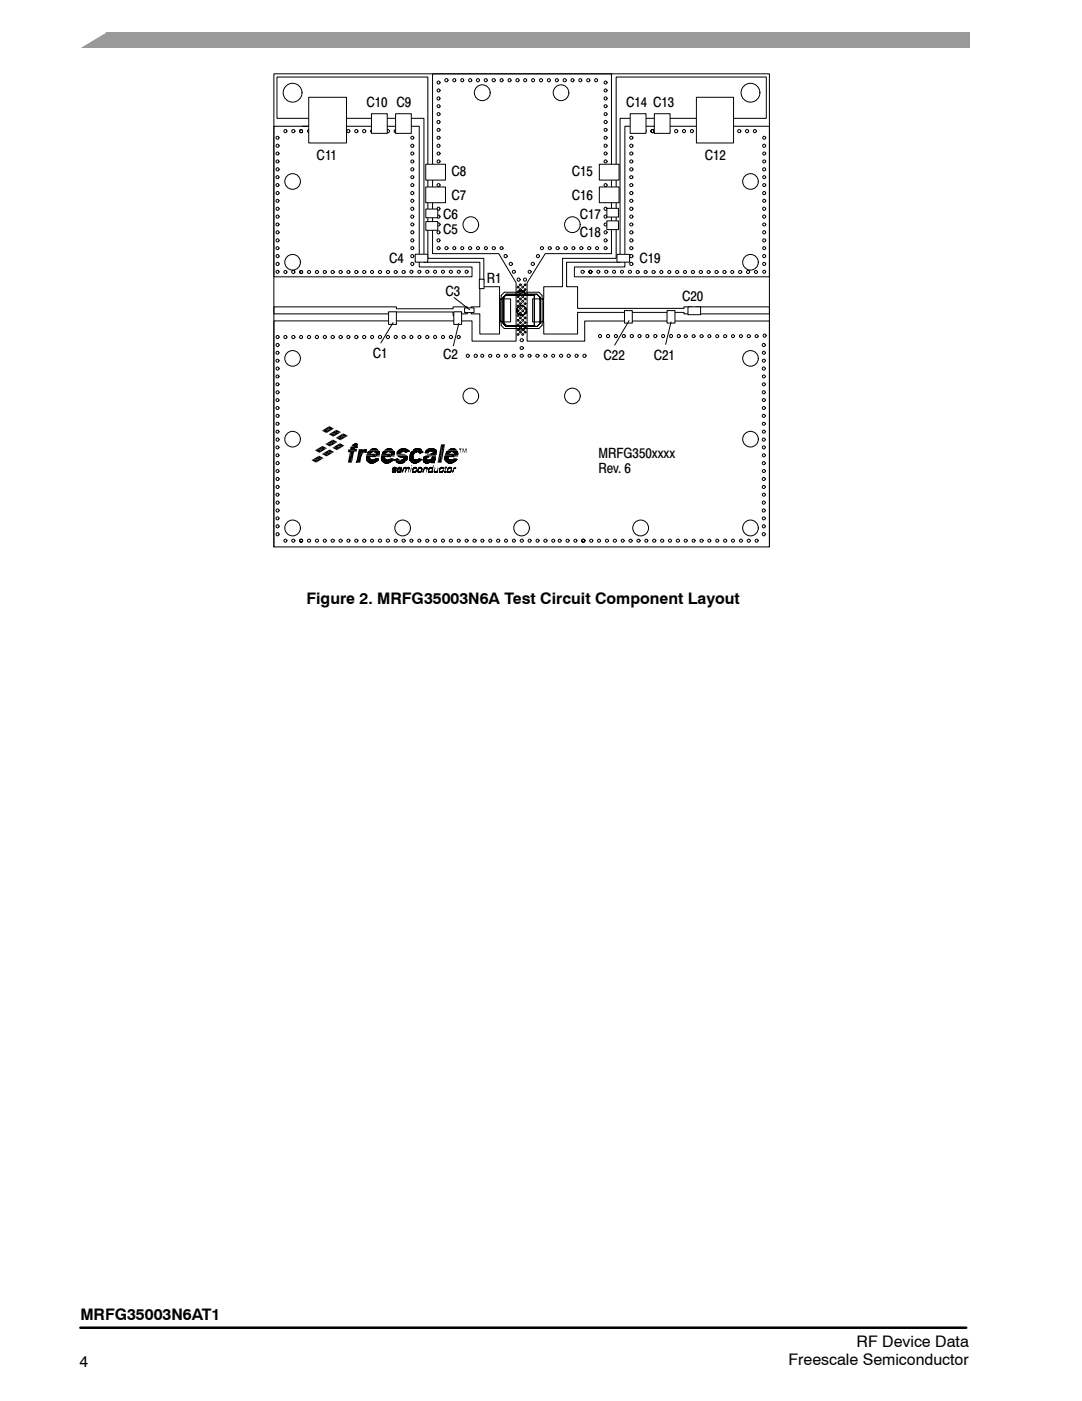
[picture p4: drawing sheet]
<svg xmlns="http://www.w3.org/2000/svg" width="216mm" height="280mm" viewBox="0 0 216 280" stroke-linecap="round" stroke-linejoin="round" font-family="sans-serif">
<defs><g id="words">
<g font-size="3.2">
<text x="61.2" y="120.6">Figure 2. MRFG35003N6A Test Circuit Component Layout</text>
<text x="16" y="263.3">MRFG35003N6AT1</text>
<text x="171" y="268.7">RF Device Data</text>
<text x="15.9" y="272.8">4</text>
<text x="157.4" y="272.4">Freescale Semiconductor</text>
</g>
<g font-size="2.8">
<text x="73.2" y="21.4">C10 C9</text>
<text x="125" y="21.4">C14 C13</text>
<text x="63.2" y="31.8">C11</text>
<text x="90.1" y="35.2">C8</text>
<text x="114.1" y="35.2">C15</text>
<text x="140.7" y="31.8">C12</text>
<text x="90.1" y="39.8">C7</text>
<text x="114.1" y="39.8">C16</text>
<text x="88.5" y="43.8">C6</text>
<text x="88.5" y="46.6">C5</text>
<text x="115.8" y="43.6">C17</text>
<text x="115.8" y="47.3">C18</text>
<text x="77.7" y="52.4">C4</text>
<text x="127.7" y="52.4">C19</text>
<text x="88.9" y="59.1">C3</text>
<text x="97.2" y="56.5">R1</text>
<text x="136.2" y="60.2">C20</text>
<text x="74.4" y="71.5">C1</text>
<text x="88.5" y="71.7">C2</text>
<text x="120.5" y="71.9">C22</text>
<text x="130.5" y="71.9">C21</text>
<text x="119.5" y="91.4">MRFG350xxxx</text>
<text x="119.5" y="94.4">Rev. 6</text>
</g>
</g></defs>
<path d="M15.7 6.5h177.9v3.1h-177.9z" fill="#999"/>
<path d="M15.7 6.5h5.3l-5.3 3.1z" fill="#fff" stroke="#fff" stroke-width=".34"/>
<path d="M16 264.9h176.9" fill="none" stroke="#000" stroke-width=".5"/>
<g fill="none" stroke="#000" stroke-width=".2">
<path d="M55.3 15.4h30.1v36.2h11.2v4.8h-.8v-4.1h-11.2v-28.7h-29.3zM86.4 14.7h35.7v35.9h-13.2l-3.7 5.8v11.7h11.5v-4h36.9v45h-98.9v-45.1h39.5v4.1h8.8v-11.7l-3.4-5.8h-13.2zM123 15.4h30v8.2h-29.2v28.7h-10.7v4.9h2.2v4.3h21.3v-.3h1.5v1.4h-1.5v-.3h-21.3v4.4h-6.7v-2.5h-2.3v-4.6h2.3v-2.4h3.7v-5.6h10.7zM54.7 25.2h29v28.1h10.5v1.9h-39.5zM60.4 25.2h1.6M124.8 25.2h28.8v30h-38.9v-1.9h10.1zM130.5 25.2h1.6M95.8 57.2h3.9v2.4h2.2v4.6h-2.2v2.5h-3.9v-4.1h-1.7v-1.4h1.7zM100.4 59.3l.7-.6h6.1l.6 .6v5.2l-.6 .7h-6.1l-.7-.7zM100.7 58.3l-.6 .7M107.6 58.3l.6 .7M54.7 61.2h24.4v.4h11.4v-.4h2.8v1.4h-1.3v.3h-1.5v-.6h-11.4v.3h-24.4z"/>
<path d="M108.2 64.9l-.6 .7M138.9 61.2h14.7v1.4h-14.7z"/>
<circle cx="58.4" cy="18.5" r="1.88"/>
<circle cx="87.5" cy="19.6" r=".31"/>
<circle cx="87.6" cy="18.1" r=".3"/>
<circle cx="87.6" cy="16.5" r=".3"/>
<circle cx="89.1" cy="16" r=".32"/>
<circle cx="90.7" cy="16" r=".31"/>
<circle cx="92.3" cy="16" r=".31"/>
<circle cx="93.9" cy="16" r=".32"/>
<circle cx="95.4" cy="16" r=".31"/>
<circle cx="96.3" cy="18.5" r="1.58"/>
<circle cx="97" cy="16" r=".31"/>
<circle cx="98.6" cy="16" r=".32"/>
<circle cx="100.1" cy="16" r=".31"/>
<circle cx="101.7" cy="16" r=".31"/>
<circle cx="103.3" cy="16" r=".32"/>
<circle cx="104.8" cy="16" r=".31"/>
<circle cx="106.4" cy="16" r=".31"/>
<circle cx="108" cy="16" r=".32"/>
<circle cx="109.6" cy="16" r=".31"/>
<circle cx="111.2" cy="16" r=".31"/>
<circle cx="112" cy="18.5" r="1.57"/>
<circle cx="112.8" cy="16" r=".32"/>
<circle cx="114.3" cy="16" r=".31"/>
<circle cx="115.9" cy="16" r=".31"/>
<circle cx="117.5" cy="16" r=".32"/>
<circle cx="119" cy="16" r=".31"/>
<circle cx="120.9" cy="19.6" r=".31"/>
<circle cx="120.9" cy="18.1" r=".3"/>
<circle cx="120.9" cy="16.5" r=".3"/>
<circle cx="149.8" cy="18.5" r="1.88"/>
<circle cx="55.4" cy="35.4" r=".3"/>
<circle cx="55.4" cy="36.9" r=".3"/>
<circle cx="55.4" cy="27.5" r=".3"/>
<circle cx="55.4" cy="32.2" r=".3"/>
<circle cx="55.4" cy="30.6" r=".3"/>
<circle cx="55.4" cy="29.1" r=".31"/>
<circle cx="55.4" cy="38.5" r=".31"/>
<circle cx="55.4" cy="33.8" r=".31"/>
<circle cx="57" cy="26.2" r=".31"/>
<circle cx="58.4" cy="36.2" r="1.56"/>
<circle cx="58.6" cy="26.2" r=".32"/>
<circle cx="60.1" cy="26.2" r=".31"/>
<circle cx="61.7" cy="26.2" r=".32"/>
<circle cx="63.3" cy="26.2" r=".32"/>
<circle cx="64.8" cy="26.2" r=".31"/>
<circle cx="66.4" cy="26.2" r=".32"/>
<circle cx="68" cy="26.2" r=".32"/>
<circle cx="69.5" cy="26.2" r=".31"/>
<circle cx="71.1" cy="26.2" r=".32"/>
<circle cx="72.7" cy="26.2" r=".32"/>
<circle cx="74.3" cy="26.2" r=".31"/>
<circle cx="75.9" cy="26.2" r=".32"/>
<circle cx="77.4" cy="26.2" r=".32"/>
<circle cx="79" cy="26.2" r=".31"/>
<circle cx="80.6" cy="26.2" r=".32"/>
<circle cx="82.3" cy="33.8" r=".31"/>
<circle cx="82.3" cy="38.5" r=".31"/>
<circle cx="82.3" cy="29.1" r=".31"/>
<circle cx="82.3" cy="35.4" r=".3"/>
<circle cx="82.3" cy="36.9" r=".3"/>
<circle cx="82.3" cy="27.5" r=".3"/>
<circle cx="82.3" cy="32.2" r=".3"/>
<circle cx="82.3" cy="30.6" r=".3"/>
<circle cx="87.5" cy="29.1" r=".31"/>
<circle cx="87.5" cy="38.5" r=".31"/>
<circle cx="87.5" cy="24.3" r=".31"/>
<circle cx="87.5" cy="33.8" r=".31"/>
<circle cx="87.6" cy="36.9" r=".3"/>
<circle cx="87.6" cy="27.5" r=".3"/>
<circle cx="87.6" cy="32.2" r=".3"/>
<circle cx="87.6" cy="22.8" r=".3"/>
<circle cx="87.6" cy="25.9" r=".3"/>
<circle cx="87.6" cy="35.4" r=".3"/>
<circle cx="87.6" cy="30.6" r=".3"/>
<circle cx="87.6" cy="21.2" r=".3"/>
<circle cx="120.9" cy="24.3" r=".31"/>
<circle cx="120.9" cy="38.5" r=".31"/>
<circle cx="120.9" cy="33.8" r=".31"/>
<circle cx="120.9" cy="29.1" r=".31"/>
<circle cx="120.9" cy="36.9" r=".3"/>
<circle cx="120.9" cy="27.5" r=".3"/>
<circle cx="120.9" cy="32.2" r=".3"/>
<circle cx="120.9" cy="22.8" r=".3"/>
<circle cx="120.9" cy="35.4" r=".3"/>
<circle cx="120.9" cy="25.9" r=".3"/>
<circle cx="120.9" cy="30.6" r=".3"/>
<circle cx="120.9" cy="21.2" r=".3"/>
<circle cx="126" cy="36.9" r=".31"/>
<circle cx="126" cy="27.5" r=".31"/>
<circle cx="126" cy="32.2" r=".31"/>
<circle cx="126" cy="29.1" r=".32"/>
<circle cx="126" cy="33.8" r=".32"/>
<circle cx="126" cy="38.5" r=".32"/>
<circle cx="126.1" cy="35.4" r=".31"/>
<circle cx="126.1" cy="30.6" r=".31"/>
<circle cx="127.1" cy="26.2" r=".31"/>
<circle cx="128.7" cy="26.2" r=".31"/>
<circle cx="130.3" cy="26.2" r=".32"/>
<circle cx="131.8" cy="26.2" r=".31"/>
<circle cx="133.4" cy="26.2" r=".31"/>
<circle cx="135" cy="26.2" r=".32"/>
<circle cx="136.6" cy="26.2" r=".31"/>
<circle cx="138.1" cy="26.2" r=".31"/>
<circle cx="139.7" cy="26.2" r=".32"/>
<circle cx="141.3" cy="26.2" r=".31"/>
<circle cx="142.9" cy="26.2" r=".32"/>
<circle cx="144.4" cy="26.2" r=".32"/>
<circle cx="146" cy="26.2" r=".31"/>
<circle cx="147.6" cy="26.2" r=".32"/>
<circle cx="149.2" cy="26.2" r=".32"/>
<circle cx="149.8" cy="36.2" r="1.56"/>
<circle cx="150.7" cy="26.2" r=".31"/>
<circle cx="152.6" cy="33.8" r=".31"/>
<circle cx="152.6" cy="29.1" r=".31"/>
<circle cx="152.6" cy="38.5" r=".31"/>
<circle cx="152.6" cy="35.4" r=".3"/>
<circle cx="152.6" cy="36.9" r=".3"/>
<circle cx="152.6" cy="27.5" r=".3"/>
<circle cx="152.6" cy="32.2" r=".3"/>
<circle cx="152.6" cy="30.6" r=".3"/>
<circle cx="55.4" cy="44.8" r=".3"/>
<circle cx="55.4" cy="49.5" r=".3"/>
<circle cx="55.4" cy="40.1" r=".3"/>
<circle cx="55.4" cy="54.2" r=".3"/>
<circle cx="55.4" cy="41.7" r=".31"/>
<circle cx="55.4" cy="52.7" r=".31"/>
<circle cx="55.4" cy="43.2" r=".31"/>
<circle cx="55.4" cy="48" r=".31"/>
<circle cx="55.4" cy="51.1" r=".31"/>
<circle cx="55.4" cy="46.4" r=".31"/>
<circle cx="57" cy="54.3" r=".3"/>
<circle cx="58.4" cy="52.3" r="1.56"/>
<circle cx="58.6" cy="54.3" r=".31"/>
<circle cx="60.1" cy="54.3" r=".3"/>
<circle cx="61.7" cy="54.3" r=".31"/>
<circle cx="63.3" cy="54.3" r=".31"/>
<circle cx="64.8" cy="54.3" r=".3"/>
<circle cx="66.4" cy="54.3" r=".31"/>
<circle cx="68" cy="54.3" r=".31"/>
<circle cx="69.6" cy="54.3" r=".3"/>
<circle cx="71.2" cy="54.3" r=".31"/>
<circle cx="72.7" cy="54.3" r=".31"/>
<circle cx="74.3" cy="54.3" r=".3"/>
<circle cx="75.9" cy="54.3" r=".31"/>
<circle cx="77.5" cy="54.3" r=".31"/>
<circle cx="79" cy="54.3" r=".3"/>
<circle cx="80.6" cy="54.3" r=".31"/>
<circle cx="82.1" cy="54.2" r=".3"/>
<circle cx="82.3" cy="52.7" r=".31"/>
<circle cx="82.3" cy="41.7" r=".31"/>
<circle cx="82.3" cy="46.4" r=".31"/>
<circle cx="82.3" cy="51.1" r=".31"/>
<circle cx="82.3" cy="48" r=".31"/>
<circle cx="82.3" cy="43.2" r=".31"/>
<circle cx="82.3" cy="44.8" r=".3"/>
<circle cx="82.3" cy="49.5" r=".3"/>
<circle cx="82.3" cy="40.1" r=".3"/>
<circle cx="83.7" cy="54.2" r=".3"/>
<circle cx="85.3" cy="54.2" r=".31"/>
<circle cx="86.9" cy="54.2" r=".3"/>
<circle cx="87.5" cy="48" r=".31"/>
<circle cx="87.5" cy="46.4" r=".31"/>
<circle cx="87.5" cy="43.2" r=".31"/>
<circle cx="87.5" cy="41.7" r=".31"/>
<circle cx="87.6" cy="44.8" r=".3"/>
<circle cx="87.6" cy="49.5" r=".3"/>
<circle cx="87.6" cy="40.1" r=".3"/>
<circle cx="88.4" cy="54.2" r=".3"/>
<circle cx="89.2" cy="49.5" r=".31"/>
<circle cx="90" cy="54.2" r=".31"/>
<circle cx="90.7" cy="49.5" r=".3"/>
<circle cx="91.6" cy="54.2" r=".3"/>
<circle cx="92.3" cy="49.5" r=".3"/>
<circle cx="93.2" cy="54.2" r=".3"/>
<circle cx="93.9" cy="49.5" r=".31"/>
<circle cx="94" cy="44.8" r="1.57"/>
<circle cx="95.4" cy="49.5" r=".3"/>
<circle cx="97" cy="49.5" r=".3"/>
<circle cx="98.6" cy="49.5" r=".31"/>
<circle cx="100.1" cy="49.5" r=".3"/>
<circle cx="100.9" cy="51.1" r=".32"/>
<circle cx="102" cy="52.7" r=".32"/>
<circle cx="102.6" cy="54.2" r=".3"/>
<circle cx="103.4" cy="57.3" r=".18"/>
<circle cx="103.4" cy="59.2" r=".18"/>
<circle cx="103.4" cy="58.3" r=".18"/>
<circle cx="103.5" cy="55.8" r=".31"/>
<circle cx="103.9" cy="59.7" r=".18"/>
<circle cx="103.9" cy="57.8" r=".18"/>
<circle cx="103.9" cy="56.8" r=".18"/>
<circle cx="103.9" cy="58.7" r=".18"/>
<circle cx="104.4" cy="58.3" r=".18"/>
<circle cx="104.4" cy="59.2" r=".18"/>
<circle cx="104.4" cy="57.3" r=".18"/>
<circle cx="104.8" cy="55.8" r=".31"/>
<circle cx="104.8" cy="57.8" r=".18"/>
<circle cx="104.8" cy="56.8" r=".18"/>
<circle cx="104.8" cy="59.7" r=".18"/>
<circle cx="104.8" cy="58.7" r=".18"/>
<circle cx="105.7" cy="54.2" r=".3"/>
<circle cx="106.4" cy="52.7" r=".32"/>
<circle cx="107.4" cy="51.1" r=".31"/>
<circle cx="108.2" cy="49.5" r=".31"/>
<circle cx="109.8" cy="49.5" r=".3"/>
<circle cx="111.4" cy="49.5" r=".31"/>
<circle cx="112.9" cy="49.5" r=".31"/>
<circle cx="114.3" cy="44.8" r="1.57"/>
<circle cx="114.5" cy="49.5" r=".3"/>
<circle cx="116.1" cy="49.5" r=".31"/>
<circle cx="116.3" cy="54.2" r=".31"/>
<circle cx="117.7" cy="49.5" r=".31"/>
<circle cx="117.9" cy="54.2" r=".3"/>
<circle cx="119.2" cy="49.5" r=".3"/>
<circle cx="119.5" cy="54.2" r=".3"/>
<circle cx="120.9" cy="48" r=".31"/>
<circle cx="120.9" cy="41.7" r=".31"/>
<circle cx="120.9" cy="43.2" r=".31"/>
<circle cx="120.9" cy="46.4" r=".31"/>
<circle cx="120.9" cy="44.8" r=".3"/>
<circle cx="120.9" cy="49.5" r=".3"/>
<circle cx="120.9" cy="40.1" r=".3"/>
<circle cx="121" cy="54.2" r=".31"/>
<circle cx="122.6" cy="54.2" r=".3"/>
<circle cx="124.2" cy="54.2" r=".3"/>
<circle cx="125.8" cy="54.2" r=".31"/>
<circle cx="126" cy="43.2" r=".32"/>
<circle cx="126" cy="52.7" r=".32"/>
<circle cx="126" cy="41.7" r=".32"/>
<circle cx="126" cy="46.4" r=".32"/>
<circle cx="126" cy="48" r=".32"/>
<circle cx="126" cy="51.1" r=".32"/>
<circle cx="126.1" cy="44.8" r=".31"/>
<circle cx="126.1" cy="49.5" r=".31"/>
<circle cx="126.1" cy="40.1" r=".31"/>
<circle cx="127.3" cy="54.3" r=".3"/>
<circle cx="128.9" cy="54.3" r=".3"/>
<circle cx="130.5" cy="54.3" r=".31"/>
<circle cx="132" cy="54.3" r=".3"/>
<circle cx="133.6" cy="54.3" r=".3"/>
<circle cx="135.2" cy="54.3" r=".31"/>
<circle cx="136.8" cy="54.3" r=".3"/>
<circle cx="138.4" cy="54.3" r=".31"/>
<circle cx="139.9" cy="54.3" r=".31"/>
<circle cx="141.5" cy="54.3" r=".3"/>
<circle cx="143.1" cy="54.3" r=".31"/>
<circle cx="144.7" cy="54.3" r=".31"/>
<circle cx="146.2" cy="54.3" r=".3"/>
<circle cx="147.8" cy="54.3" r=".31"/>
<circle cx="149.4" cy="54.3" r=".31"/>
<circle cx="149.8" cy="52.3" r="1.56"/>
<circle cx="150.9" cy="54.3" r=".3"/>
<circle cx="152.6" cy="51.1" r=".31"/>
<circle cx="152.6" cy="52.7" r=".31"/>
<circle cx="152.6" cy="46.4" r=".31"/>
<circle cx="152.6" cy="41.7" r=".31"/>
<circle cx="152.6" cy="48" r=".31"/>
<circle cx="152.6" cy="43.2" r=".31"/>
<circle cx="152.6" cy="44.8" r=".3"/>
<circle cx="152.6" cy="49.5" r=".3"/>
<circle cx="152.6" cy="40.1" r=".3"/>
<circle cx="152.6" cy="54.2" r=".3"/>
<circle cx="55.4" cy="79.8" r=".3"/>
<circle cx="55.4" cy="70.4" r=".3"/>
<circle cx="55.4" cy="72" r=".3"/>
<circle cx="55.4" cy="76.7" r=".3"/>
<circle cx="55.4" cy="75.1" r=".3"/>
<circle cx="55.4" cy="73.5" r=".31"/>
<circle cx="55.4" cy="78.3" r=".31"/>
<circle cx="55.4" cy="67.3" r=".31"/>
<circle cx="55.4" cy="68.8" r=".31"/>
<circle cx="57" cy="67.3" r=".31"/>
<circle cx="58.4" cy="71.5" r="1.56"/>
<circle cx="58.6" cy="67.3" r=".32"/>
<circle cx="60.1" cy="67.3" r=".31"/>
<circle cx="61.7" cy="67.3" r=".32"/>
<circle cx="63.3" cy="67.3" r=".32"/>
<circle cx="64.8" cy="67.3" r=".31"/>
<circle cx="66.4" cy="67.3" r=".32"/>
<circle cx="68" cy="67.3" r=".32"/>
<circle cx="69.5" cy="67.3" r=".31"/>
<circle cx="71.1" cy="67.3" r=".32"/>
<circle cx="72.7" cy="67.3" r=".32"/>
<circle cx="74.3" cy="67.3" r=".31"/>
<circle cx="75.9" cy="67.3" r=".32"/>
<circle cx="77.4" cy="67.3" r=".32"/>
<circle cx="79" cy="67.3" r=".31"/>
<circle cx="80.6" cy="67.3" r=".32"/>
<circle cx="82.1" cy="67.3" r=".31"/>
<circle cx="83.7" cy="67.3" r=".31"/>
<circle cx="85.3" cy="67.3" r=".32"/>
<circle cx="86.9" cy="67.3" r=".31"/>
<circle cx="88.4" cy="67.3" r=".31"/>
<circle cx="90" cy="67.3" r=".32"/>
<circle cx="91.6" cy="67.3" r=".31"/>
<circle cx="93.4" cy="71" r=".31"/>
<circle cx="94" cy="79" r="1.56"/>
<circle cx="95" cy="71" r=".32"/>
<circle cx="96.3" cy="71" r=".3"/>
<circle cx="97.9" cy="71" r=".31"/>
<circle cx="99.4" cy="71" r=".31"/>
<circle cx="101" cy="71" r=".3"/>
<circle cx="102.6" cy="71" r=".31"/>
<circle cx="103.4" cy="61.1" r=".18"/>
<circle cx="103.4" cy="64.9" r=".18"/>
<circle cx="103.4" cy="63.9" r=".18"/>
<circle cx="103.4" cy="60.1" r=".18"/>
<circle cx="103.4" cy="62" r=".18"/>
<circle cx="103.4" cy="65.8" r=".18"/>
<circle cx="103.4" cy="66.7" r=".18"/>
<circle cx="103.4" cy="63" r=".18"/>
<circle cx="103.9" cy="65.3" r=".18"/>
<circle cx="103.9" cy="63.4" r=".18"/>
<circle cx="103.9" cy="66.3" r=".18"/>
<circle cx="103.9" cy="62.5" r=".18"/>
<circle cx="103.9" cy="61.6" r=".18"/>
<circle cx="103.9" cy="64.4" r=".18"/>
<circle cx="103.9" cy="60.6" r=".18"/>
<circle cx="104.1" cy="61.9" r=".94"/>
<circle cx="104.2" cy="71" r=".31"/>
<circle cx="104.2" cy="69.4" r=".31"/>
<circle cx="104.2" cy="67.9" r=".31"/>
<circle cx="104.4" cy="64.9" r=".18"/>
<circle cx="104.4" cy="63.9" r=".18"/>
<circle cx="104.4" cy="60.1" r=".18"/>
<circle cx="104.4" cy="61.1" r=".18"/>
<circle cx="104.4" cy="62" r=".18"/>
<circle cx="104.4" cy="65.8" r=".18"/>
<circle cx="104.4" cy="66.7" r=".18"/>
<circle cx="104.4" cy="63" r=".18"/>
<circle cx="104.8" cy="60.6" r=".18"/>
<circle cx="104.8" cy="62.5" r=".18"/>
<circle cx="104.8" cy="61.6" r=".18"/>
<circle cx="104.8" cy="66.3" r=".18"/>
<circle cx="104.8" cy="65.3" r=".18"/>
<circle cx="104.8" cy="63.4" r=".18"/>
<circle cx="104.8" cy="64.4" r=".18"/>
<circle cx="105.7" cy="71" r=".3"/>
<circle cx="107.3" cy="71" r=".31"/>
<circle cx="108.9" cy="71" r=".31"/>
<circle cx="110.4" cy="71" r=".3"/>
<circle cx="112" cy="71" r=".31"/>
<circle cx="113.5" cy="71" r=".32"/>
<circle cx="114.3" cy="79" r="1.56"/>
<circle cx="115.1" cy="71" r=".31"/>
<circle cx="116.7" cy="71" r=".32"/>
<circle cx="119.8" cy="67.1" r=".31"/>
<circle cx="121.4" cy="67.1" r=".32"/>
<circle cx="122.9" cy="67.1" r=".31"/>
<circle cx="124.5" cy="67.1" r=".31"/>
<circle cx="126.1" cy="67.1" r=".32"/>
<circle cx="127.7" cy="67.1" r=".31"/>
<circle cx="129.2" cy="67.1" r=".31"/>
<circle cx="130.8" cy="67.1" r=".32"/>
<circle cx="132.4" cy="67.1" r=".31"/>
<circle cx="134" cy="67.1" r=".31"/>
<circle cx="135.5" cy="67.1" r=".31"/>
<circle cx="136.9" cy="67.1" r=".3"/>
<circle cx="138.5" cy="67.1" r=".3"/>
<circle cx="140.1" cy="67.1" r=".31"/>
<circle cx="141.6" cy="67.1" r=".3"/>
<circle cx="143.2" cy="67.1" r=".3"/>
<circle cx="144.8" cy="67.1" r=".31"/>
<circle cx="146.3" cy="67.1" r=".3"/>
<circle cx="147.9" cy="67.1" r=".3"/>
<circle cx="149.5" cy="67.1" r=".31"/>
<circle cx="149.8" cy="71.5" r="1.56"/>
<circle cx="151.1" cy="67.1" r=".3"/>
<circle cx="152.5" cy="78.3" r=".31"/>
<circle cx="152.5" cy="73.5" r=".31"/>
<circle cx="152.5" cy="68.8" r=".31"/>
<circle cx="152.5" cy="79.8" r=".3"/>
<circle cx="152.5" cy="70.4" r=".3"/>
<circle cx="152.5" cy="72" r=".3"/>
<circle cx="152.5" cy="76.7" r=".3"/>
<circle cx="152.5" cy="75.1" r=".3"/>
<circle cx="152.6" cy="67" r=".31"/>
<circle cx="55.4" cy="98.7" r=".3"/>
<circle cx="55.4" cy="89.3" r=".3"/>
<circle cx="55.4" cy="94" r=".3"/>
<circle cx="55.4" cy="90.9" r=".3"/>
<circle cx="55.4" cy="81.4" r=".3"/>
<circle cx="55.4" cy="86.1" r=".3"/>
<circle cx="55.4" cy="84.6" r=".3"/>
<circle cx="55.4" cy="83" r=".31"/>
<circle cx="55.4" cy="95.6" r=".31"/>
<circle cx="55.4" cy="87.7" r=".31"/>
<circle cx="55.4" cy="97.2" r=".31"/>
<circle cx="55.4" cy="92.4" r=".31"/>
<circle cx="58.4" cy="87.6" r="1.56"/>
<circle cx="149.8" cy="87.6" r="1.56"/>
<circle cx="152.5" cy="92.4" r=".31"/>
<circle cx="152.5" cy="83" r=".31"/>
<circle cx="152.5" cy="97.2" r=".31"/>
<circle cx="152.5" cy="95.6" r=".31"/>
<circle cx="152.5" cy="87.7" r=".31"/>
<circle cx="152.5" cy="98.7" r=".3"/>
<circle cx="152.5" cy="89.3" r=".3"/>
<circle cx="152.5" cy="94" r=".3"/>
<circle cx="152.5" cy="90.9" r=".3"/>
<circle cx="152.5" cy="81.4" r=".3"/>
<circle cx="152.5" cy="86.1" r=".3"/>
<circle cx="152.5" cy="84.6" r=".3"/>
<circle cx="55.4" cy="103.4" r=".3"/>
<circle cx="55.4" cy="101.9" r=".31"/>
<circle cx="55.4" cy="106.6" r=".31"/>
<circle cx="55.4" cy="105" r=".31"/>
<circle cx="55.4" cy="100.3" r=".31"/>
<circle cx="57" cy="107.9" r=".3"/>
<circle cx="58.4" cy="105.4" r="1.57"/>
<circle cx="58.6" cy="107.9" r=".31"/>
<circle cx="60.1" cy="107.9" r=".3"/>
<circle cx="61.7" cy="107.9" r=".31"/>
<circle cx="63.3" cy="107.9" r=".31"/>
<circle cx="64.8" cy="107.9" r=".3"/>
<circle cx="66.4" cy="107.9" r=".31"/>
<circle cx="68" cy="107.9" r=".31"/>
<circle cx="69.6" cy="107.9" r=".3"/>
<circle cx="71.1" cy="107.9" r=".31"/>
<circle cx="72.7" cy="107.9" r=".31"/>
<circle cx="74.3" cy="107.9" r=".3"/>
<circle cx="75.9" cy="107.9" r=".31"/>
<circle cx="77.4" cy="107.9" r=".31"/>
<circle cx="79" cy="107.9" r=".3"/>
<circle cx="80.4" cy="105.4" r="1.57"/>
<circle cx="80.6" cy="107.9" r=".31"/>
<circle cx="82.1" cy="107.9" r=".3"/>
<circle cx="83.7" cy="107.9" r=".3"/>
<circle cx="85.3" cy="107.9" r=".31"/>
<circle cx="86.9" cy="107.9" r=".3"/>
<circle cx="88.4" cy="107.9" r=".3"/>
<circle cx="90" cy="107.9" r=".31"/>
<circle cx="91.6" cy="107.9" r=".3"/>
<circle cx="93.2" cy="107.9" r=".3"/>
<circle cx="94.7" cy="107.9" r=".31"/>
<circle cx="96.3" cy="107.9" r=".3"/>
<circle cx="97.9" cy="107.9" r=".3"/>
<circle cx="99.5" cy="107.9" r=".31"/>
<circle cx="101" cy="107.9" r=".3"/>
<circle cx="102.6" cy="107.9" r=".3"/>
<circle cx="104.1" cy="105.4" r="1.57"/>
<circle cx="104.2" cy="107.9" r=".31"/>
<circle cx="105.7" cy="107.9" r=".3"/>
<circle cx="107.3" cy="107.9" r=".3"/>
<circle cx="108.9" cy="107.9" r=".31"/>
<circle cx="110.5" cy="107.9" r=".3"/>
<circle cx="111.7" cy="107.9" r=".3"/>
<circle cx="113.3" cy="107.9" r=".31"/>
<circle cx="114.9" cy="107.9" r=".3"/>
<circle cx="116.5" cy="107.9" r=".31"/>
<circle cx="118" cy="107.9" r=".31"/>
<circle cx="119.6" cy="107.9" r=".3"/>
<circle cx="121.2" cy="107.9" r=".31"/>
<circle cx="122.8" cy="107.9" r=".31"/>
<circle cx="124.3" cy="107.9" r=".3"/>
<circle cx="125.9" cy="107.9" r=".31"/>
<circle cx="127.5" cy="107.9" r=".31"/>
<circle cx="127.9" cy="105.4" r="1.58"/>
<circle cx="129" cy="107.9" r=".3"/>
<circle cx="130.6" cy="107.9" r=".31"/>
<circle cx="132.2" cy="107.9" r=".31"/>
<circle cx="133.8" cy="107.9" r=".3"/>
<circle cx="135.3" cy="107.9" r=".31"/>
<circle cx="136.9" cy="107.9" r=".3"/>
<circle cx="138.5" cy="107.9" r=".3"/>
<circle cx="140.1" cy="107.9" r=".31"/>
<circle cx="141.6" cy="107.9" r=".3"/>
<circle cx="143.2" cy="107.9" r=".3"/>
<circle cx="144.8" cy="107.9" r=".31"/>
<circle cx="146.3" cy="107.9" r=".3"/>
<circle cx="147.9" cy="107.9" r=".3"/>
<circle cx="149.5" cy="107.9" r=".31"/>
<circle cx="149.8" cy="105.4" r="1.57"/>
<circle cx="151.1" cy="107.9" r=".3"/>
<circle cx="152.5" cy="106.6" r=".31"/>
<circle cx="152.5" cy="101.9" r=".31"/>
<circle cx="152.5" cy="100.3" r=".31"/>
<circle cx="152.5" cy="105" r=".31"/>
<circle cx="152.5" cy="103.4" r=".3"/>
</g>
<path d="M137.4 61.2h2.5v1.6h-2.5z" fill="#fff"/>
<path d="M137.4 61.2h2.5v1.6h-2.5z" fill="none" stroke="#000" stroke-width=".2"/>
<path d="M123.2 50.8h2.5v1.5h-2.5z" fill="#fff"/>
<g fill="none" stroke="#000" stroke-width=".2">
<path d="M99.8 59.7h.3h-.3v4.4h.3h-.3zM100.1 59v5.9zM100.6 59.3v5.2l.5 .5-.5-.5M100.7 58.3h6.9zM103.6 58h1.1v.3v-.3zM103.6 58v.3zM108.2 59.7h.3zM108.2 59v5.9zM108.5 59.7v4.4h-.3h.3zM123.2 50.8h2.5v1.5h-2.5zM100.7 65.6h6.9zM103.6 65.8h1.1z"/>
<path d="M103.6 65.6v.2zM104.7 65.6v.2z"/>
</g>
<path d="M77.6 62.2h1.5v2.5h-1.5z" fill="#fff"/>
<path d="M77.6 62.2h1.5v2.5h-1.5z" fill="none" stroke="#000" stroke-width=".2"/>
<path d="M124.7 62h1.5v2.5h-1.5z" fill="#fff"/>
<path d="M124.7 62h1.5v2.5h-1.5z" fill="none" stroke="#000" stroke-width=".2"/>
<path d="M133.2 62h1.6v2.5h-1.6z" fill="#fff"/>
<path d="M133.2 62h1.6v2.5h-1.6z" fill="none" stroke="#000" stroke-width=".2"/>
<path d="M82.9 50.7h2.5v1.6h-2.5z" fill="#fff"/>
<path d="M82.9 50.7h2.5v1.6h-2.5z" fill="none" stroke="#000" stroke-width=".2"/>
<path d="M90.6 62.2h1.6v2.5h-1.6z" fill="#fff"/>
<path d="M106.7 58.9h-5.6l-.5 .4v5.2h-.2M106.7 58.9v6.1M107.2 58.7l-.5 .2M90.6 62.2h1.6v2.5h-1.6zM100.1 64.9l.6 .7M106.7 65h-5.6v.2M106.7 65l.5 .2M54.7 109.1v-94.4h98.9v94.4" fill="none" stroke="#000" stroke-width=".2"/>
<path d="M61.6 19.4h7.6v9.1h-7.6z" fill="#fff"/>
<path d="M61.6 19.4h7.6v9.1h-7.6z" fill="none" stroke="#000" stroke-width=".2"/>
<path d="M139 19.4h7.5v9.1h-7.5z" fill="#fff"/>
<path d="M139 19.4h7.5v9.1h-7.5z" fill="none" stroke="#000" stroke-width=".2"/>
<path d="M74.2 22.7h3.1v3.9h-3.1z" fill="#fff"/>
<path d="M74.2 22.7h3.1v3.9h-3.1z" fill="none" stroke="#000" stroke-width=".2"/>
<path d="M79 22.7h3.1v3.9h-3.1z" fill="#fff"/>
<path d="M79 22.7h3.1v3.9h-3.1z" fill="none" stroke="#000" stroke-width=".2"/>
<path d="M119.7 32.8v3.1h3.9v-3.1zM119.7 37.3v3.2h3.9v-3.2zM121.2 41.6h2.3v1.7h-2.3zM121.2 44.1h2.3v1.7h-2.3z" fill-rule="evenodd" fill="#fff"/>
<path d="M119.7 32.8h3.9v3.1h-3.9zM119.7 37.3h3.9v3.2h-3.9zM121.2 41.6h2.3v1.7h-2.3zM121.2 44.1h2.3v1.7h-2.3z" fill="none" stroke="#000" stroke-width=".2"/>
<path d="M130.6 22.7h3.2v3.9h-3.2z" fill="#fff"/>
<path d="M130.6 22.7h3.2v3.9h-3.2z" fill="none" stroke="#000" stroke-width=".2"/>
<path d="M85 32.8h3.9v3.1h-3.9z" fill="#fff"/>
<g fill="none" stroke="#000" stroke-width=".2">
<path d="M85 32.8h3.9v3.1h-3.9zM73.2 91.8h2.3M73.2 91.9h2.2M73.3 92h2M73.5 90.1h2.2M73.6 90h2.1M75.4 92h-2.1M75.5 91.9h-2.3M76.2 91.8h2.3M76.2 91.9h2.2M76.3 92h2M76.5 90.1h2.2"/>
<path d="M76.6 90h2.1M76.6 90h2M78.3 92h-2.1M78.5 91.8l-2.3 .1M78.8 91.9h2.4M78.8 92h2.3M78.9 92h2.2M79 92.1h2M79.2 90.9h2.1M79.2 90.9h2M79.3 90.9l2 .1M79.4 90.1h2.3"/>
<path d="M79.4 90h2.3M79.5 89.9h2.1M81.2 91.8h-2.5M81.8 91.8h2.3M81.9 92h2M82.1 90.1h2.3M82.2 90.1h2.2M82.2 90h2.2M82.3 90h2.1M84 91.9h-2.1M84 91.9h-2.2M84.1 91.8h-2.3"/>
<path d="M84.4 91.8h2.5M84.5 91.9h2.4M84.5 92h2.3M84.8 91h2.2M84.9 90.9h2.2M85 90h2.2M85 90.9h2.1M85.1 89.9h2M86.9 92h-2.4M86.9 91.8h-2.5M87.1 90.9l-2.3 .1M88.8 91.8h2.4"/>
<path d="M88.9 91.9h2.2M88.9 92h2.1M89.2 90.1h2.2M89.3 90h2.1M89.3 90h2M91 92h-2.1M91.1 91.9h-2.2M91.2 91.8l-2.4 .1"/>
</g>
<g fill="#000">
<path d="M63.4 91.6l1.2-.2-1.5 .9zM63.7 90.9l.9 .5-1.2 .2zM62.2 91.8l1.5-.9-.3 .7zM62.2 91.8l1.2-.2-.3 .7zM64.1 89.7l1.2-.2-1.5 .9zM64.4 89l.9 .5-1.2 .2zM62.9 89.9l1.5-.9-.3 .7zM62.9 89.9l1.2-.2-.3 .7zM65.5 85.7l1.2-.2-1.5 .9zM65.8 85l.9 .5-1.2 .2zM64.3 85.9l1.5-.9-.3 .7zM64.3 85.9l1.2-.2-.3 .7z"/>
<path d="M65.5 90.4l1.2-.2-1.5 .9zM65.8 89.7l.9 .5-1.2 .2zM64.3 90.6l1.5-.9-.3 .7zM64.3 90.6l1.2-.2-.3 .7zM66.2 88.4l1.2-.2-1.5 .9zM66.5 87.7l.9 .5-1.2 .2zM65 88.6l1.5-.9-.3 .7zM65 88.6l1.2-.2-.3 .7zM66.9 86.4l1.2-.2-1.5 .9zM67.2 85.8l.9 .4-1.2 .2zM65.6 86.7l1.6-.9-.3 .6zM65.6 86.7l1.3-.3-.3 .7z"/>
<path d="M67.6 89.1l1.2-.2-1.5 .9zM67.9 88.4l.9 .5-1.2 .2zM66.3 89.4l1.6-1-.3 .7zM66.3 89.4l1.3-.3-.3 .7zM68.2 87.2l1.3-.2-1.5 .9zM68.5 86.5l1 .5-1.3 .2zM67 87.4l1.5-.9-.3 .7zM67 87.4l1.2-.2-.2 .7zM69.6 89.7l1.6 .4h-.5zM69.6 89.7l1.1 .4h-1.2zM69.9 90.1l.4 2.2h-.8zM70 89.7h1.3z"/>
<path d="M70 89.4h.8l-.8 .3zM70 89.4h.9zM70 89.3h.9zM70.1 89.3h.9zM70.1 89.3h1.3zM70.1 89.3h1zM70.1 89.2l1.3 .1zM70.1 89.1l1.3 .2zM70.2 89l1.2 .3zM70.2 88.9l1.2 .4zM70.3 88.9l1.1 .4zM70.3 88.8l1.1 .5z"/>
<path d="M70.4 88.8l1 .5zM70.5 88.7l.9 .6zM70.6 88.7h.9zM70.6 88.7h.8zM69.5 90.1h1.2zM69.9 90.1h.8l-.4 2.2zM70.7 88.7h.6zM70.7 88.7h.5zM70.8 88.6h.4zM70 89.7l.8-.2v.2zM70 89.7l.8-.2zM70 89.7l.8-.3z"/>
<path d="M70.8 88.6h.3zM70.9 88.6h.2zM70 89.4l.9-.1zM70.9 88.6h.1zM70 89.3h1zM69.6 89.7h.4l1.2 .4zM70.8 88.7h.4zM70 89.7h1.3l-.1 .4zM70.7 88.7h.7zM70.6 88.7h.9l-.1 .6zM71.6 89.6l.8 .3-1.3 2.4zM72.2 90.8l-.3 1.5h-.8z"/>
<path d="M72.2 90.8l-1.1 1.5zM72.2 90.7l-1.1 1.6zM72.3 90.6l-1.2 1.7zM72.4 89.9l.7 .4zM72.4 89.9l.5 .4zM72.4 89.9l.4 .4zM72.4 89.9l.3 .4zM72.4 89.9l.3 .5zM72.4 89.9l.2 .5zM72.4 89.9l.1 .5zM72.4 89.9v.5zM72.4 89.9v.6z"/>
<path d="M72.4 89.9l-.1 .6zM72.4 89.9l-.1 .7zM72.4 89.9l-.1 .7-1.2 1.7zM71.6 89.6h.8v.3zM72.4 89.8l.7 .5zM72.5 89.8l.6 .5zM72.6 89.8l.5 .5zM72.6 89.7l.5 .6zM72.7 89.7l.4 .6zM72.8 89.7l.3 .6zM72.9 89.6l.2 .7zM73 89.6l.1 .7z"/>
<path d="M73.1 89.6v.7zM73.1 91.5h.8zM73.1 91.4l.8 .1zM73.1 91.4h.8zM73.1 91.3h.8zM73.1 91.2h.8zM73.1 91.6h.9zM73.1 91.6h.8zM73.1 91.1h1.9zM73.1 91.1h.8zM73.1 91l1.9 .1zM73.1 91.7h.9z"/>
<path d="M73.1 91.8h1zM73.1 91.7h1zM73.1 90.9l1.9 .2zM73.2 89.6l-.1 .7zM73.2 91.8h1.2zM73.2 91.8h1zM73.2 90.9l1.8 .2zM73.2 90.8l1.8 .3zM73.2 90.7l1.8 .4zM73.2 90.6l1.8 .5zM73.2 90.6h1.8zM73.2 90.6h.8z"/>
<path d="M73.3 90.6h.7zM73.3 90.5h.7zM73.3 92h2zM73.3 90.4l.8 .1zM73.3 92.1h1.9zM73.3 90.4h.8zM73.4 92.1h1.8zM73.4 90.3h.7zM73.4 90.3h.8zM73.4 92.1h1.7zM73.4 92.2h1.7zM73.4 90.2h.9z"/>
<path d="M73.5 92.2h1.5zM73.5 90.2h.9zM73.5 90.1h1zM73.5 90.1h1.1zM73.5 92.2l1.4 .1zM73.6 92.3h1.3zM73.6 92.3h1.2zM73.7 92.3h1.1zM73.7 89.9h1.9zM73.7 92.3h1zM73.8 92.3h.9zM73.8 92.3l.8 .1z"/>
<path d="M73.7 89.9l1.9-.1zM73.8 89.8h1.8zM73.8 92.4h.8zM73.8 89.8h1.7zM73.9 89.8h1.6zM73.9 92.4h.6zM73.1 91.4l.8-.1zM73.1 91.3l.8-.1zM73.1 91.6l.8-.1zM73.1 91.2l.8-.1zM74 92.4h.4zM73.1 91.7l.9-.1z"/>
<path d="M73.9 89.7h1.6zM74 89.7h1.4zM73.3 90.6l.7-.1zM74 92.4h.3zM74.1 92.4h.2zM73.3 90.5h.8zM74.1 89.7h1.3zM73.3 90.4l.8-.1zM74.1 89.7l1.2-.1zM74.1 89.6h1.2zM74.2 89.6h1zM73.2 91.8h1.1z"/>
<path d="M73.4 90.3l.9-.1zM74.3 89.6h.9zM74.3 89.6h.8zM74.4 91.8h1.1zM73.5 90.2l.9-.1zM74.4 89.6h.7zM74 92.4h.5zM73.5 90.2l1-.1zM74.4 89.6h.6zM74.5 91.8h1zM74.5 89.6l.5-.1zM73.9 92.4h.7z"/>
<path d="M74.6 91.8h.9zM74.5 89.5h.4zM74.6 89.5h.3zM74.6 91.8h1zM74.6 90.1h1.1zM74.7 91.7l.9 .1zM74.7 91.7h.9zM74.7 90.1h1zM74.6 89.5h.2zM74.7 89.5h.1zM74.8 90.1l.9 .1zM74.8 90.1h.9z"/>
<path d="M74.8 91.7h.8zM74.8 91.6h.9zM74.8 90.2h1zM74.8 90.2h.9zM74.9 91.6h.8zM74.9 90.2h.9zM74.9 91.5l.8 .1zM74.5 89.5h.5zM75 90.2h.8zM75 91.5l.7 .1zM75 90.3h.8zM74.5 89.6h.5z"/>
<path d="M75 91.4l.7 .2zM73.2 90.6h1.8v.5zM75 90.6l.8 .1-.8 .4zM75 90.4h.8zM75 90.3l.8 .1zM75.1 90.6l.7 .1zM75.1 90.6h.7zM75.1 90.5h.7zM75.1 90.4l.7 .1zM75.1 90.4h.7zM73.5 92.2h1.6zM75.1 91.4l.6 .2z"/>
<path d="M73.4 92.2l1.7-.1zM74.2 89.6h1.1zM73.3 92.1h2zM73.3 92.1l2-.1zM74.1 89.7h1.2zM74 89.7h1.5zM73.9 89.7l1.6 .1zM73.7 90h2zM74.8 91.7l.9-.1zM75 91.1h.8zM75 91.1l.8-.1zM75 90.3l.8-.1z"/>
<path d="M75 91.1l.8-.2zM75 91.1l.8-.3zM75 91.1l.8-.4zM75 90.6l.8 .1zM76.1 91.4l.8 .1zM76.1 91.4h.8zM76.1 91.3h.8zM76.1 91.6h.8zM76.1 91.5h.8zM76.1 91.2h.8zM76.1 91.1h1.9zM76.1 91.1h.8z"/>
<path d="M76.1 91.7h.9zM76.1 91.6h.9zM76.1 91l1.9 .1zM76.1 91.7h1zM76.1 90.9l1.9 .2zM76.1 91.8h1.1zM76.1 91.8h1zM76.1 90.8l1.9 .3zM76.2 91.8h1.1zM76.2 90.8l1.8 .3zM76.2 90.7l1.8 .4zM76.2 90.6l1.8 .5z"/>
<path d="M76.2 90.6h1.8zM76.2 90.6h.8zM76.3 90.5h.7zM76.3 92h2zM76.3 92.1h1.9zM76.3 90.4l.7 .1zM76.3 90.4h.8zM76.4 92.1h1.7zM76.4 90.3h.7zM76.4 90.3h.8zM76.4 92.2h1.7zM76.4 90.2h.9z"/>
<path d="M76.5 92.2h1.5zM76.5 90.2h.8zM76.5 90.2h.9zM76.5 90.2l1-.1zM76.5 92.2h1.4zM76.5 90.1h1.1zM76.5 92.2l1.4 .1zM76.5 92.3h1.4zM76.6 92.3h1.3zM76.6 92.3h1.2zM76.7 92.3h1zM76.7 89.9h1.9z"/>
<path d="M76.7 92.3h.9zM76.8 92.3l.8 .1zM76.7 89.9l1.9-.1zM76.8 92.4h.8zM76.8 89.8h1.7zM76.9 92.4h.6zM76.1 91.4l.8-.1zM76.1 91.3l.8-.1zM76.1 91.2l.8-.1zM76.1 91.6l.8-.1zM76.9 89.8h1.6zM76.9 92.4h.5z"/>
<path d="M77 92.4h.4zM76.9 89.7h1.5zM77 89.7h1.4zM77 92.4h.3zM76.2 90.6l.8-.1zM77.1 92.4h.2zM77.1 92.4h.1zM76.1 91.8l1-.1zM77.1 89.7h1.2zM76.3 90.4l.8-.1zM77.1 89.7l1.2-.1zM77.1 89.6h1.2z"/>
<path d="M76.2 91.8h1zM77.2 89.6h1zM76.4 90.3l.8-.1zM76.4 90.3l.9-.1zM77.3 89.6h.9zM77.3 91.8h1.2zM77.3 89.6h.8zM77.4 91.8h1.1zM77.4 89.6h.7zM76.5 90.2l.9-.1zM77.4 89.6h.6zM77.5 91.8h1z"/>
<path d="M76.5 90.1h1zM77.4 89.6l.6-.1zM77.5 89.5h.4zM76.9 92.4h.7zM77.6 91.8h.9zM77.6 91.8h1zM77.6 90.1h1.1zM77.6 89.5h.3zM76.8 92.3h.8zM77.6 91.7l1 .1zM77.6 91.7h1zM77.7 90.1h1z"/>
<path d="M77.6 89.5h.2zM77.7 91.7h.9zM77.7 89.5h.1zM77.8 90.1l.9 .1zM76.7 92.3h1.1zM77.8 91.7h.8zM77.8 91.6h.8zM77.8 90.2h.9zM77.9 91.6h.7zM77.9 90.2h.8zM77.9 90.2h.9zM77.9 91.5l.7 .1z"/>
<path d="M77.5 89.5h.5zM78 91.5l.6 .1zM78 90.3h.8zM78 90.2h.8zM78 91.4l.6 .2zM76.2 90.6h1.8v.5zM78 90.6l.8 .1-.8 .4zM78 90.4h.8zM78 90.3l.8 .1zM76.5 92.2h1.6zM78.1 91.4l.5 .2zM78.1 90.6l.7 .1z"/>
<path d="M78.1 90.6h.7zM78.1 90.5h.7zM78.1 90.4l.7 .1zM76.4 92.2l1.7-.1zM76.4 92.1h1.8zM77.2 89.6h1.1zM78.3 94.1h.2zM78.3 94l.2 .1zM78.3 94h.1zM78.3 93.9l.1 .1zM78.3 93.9h.1zM76.3 92.1l2-.1z"/>
<path d="M78.3 94.2h.3zM78.3 94.1h.3zM78.3 94.2h.7zM78.3 94.2h.6zM77.1 89.7h1.3zM78.4 94.2h.5zM78.4 93.7h.3zM78.4 93.7h.2zM78.4 93.6h.2zM78.4 93.6h.1zM78.4 93.5h.1zM78.4 93.5h.2z"/>
<path d="M78.4 93.7h.5zM78.4 93.7h.4zM78.4 94.2l.4 .1zM78.4 93.7h.6zM78.4 93.4h.2zM78.4 94.3h.4zM78.4 93.4h.3zM76.9 89.7l1.6 .1zM78.5 94.3h.3zM78.5 93.8h.5zM78.5 93.4h.2zM78.5 93.4h.6z"/>
<path d="M78.5 93.4h.3zM78.5 94.3h.2zM78.5 93.8h.6zM78.5 93.3l.6 .1zM78.4 93.6l.1-.1zM78.5 93.3h.6zM78.5 93.3h.5zM76.8 89.8h1.8zM78.6 94.3h.1zM78.3 94.2l.3-.1zM78.6 93.8h.5zM78.6 93.3h.4z"/>
<path d="M78.4 93.7l.2-.1zM78.4 93.5l.2-.1zM78.3 94.2h.4zM77.8 91.7l.8-.1zM78.7 93.8h.4zM78.7 93.3h.2zM78.7 94.2h.3zM78.7 91.8h1.3zM78.7 93.3h.1zM78.8 93.9h.3zM78 91.1h.8zM78 90.3l.8-.1z"/>
<path d="M78.8 94.1l.2 .1zM78.8 94.1h.2zM78.8 93.4h.3zM78 91.1l.8-.1zM78 91.1l.8-.2zM78 91.1l.8-.3zM78 91.1l.8-.4zM78 90.6l.8 .1zM78.9 94.1h.2zM78.9 93.9h.2zM78.9 93.4h.2zM78.9 94l.2 .1z"/>
<path d="M78.9 94h.2zM78.9 93.5h.2zM79 93.5h.2zM79 93.5h.1zM78.5 93.8l.5-.1zM79 93.6h.1zM79 93.6h.2zM79 92.1h2zM79 92.1h1.9zM79 92.1l1.9 .1zM79.1 92.2h1.8zM78.9 94l.2-.1z"/>
<path d="M79.1 92.2h1.7zM78.9 93.5l.2-.1zM79 93.6l.2-.1zM79.2 92.2h1.6zM79.2 90.7l1.8 .1zM79.2 90.7h1.7zM79.2 90.7h1.5zM79.2 90.6h1.3zM79.2 90.6h1.1zM79.2 90.5h1zM79.2 90.5h.9zM79.2 92.2h1.5z"/>
<path d="M79.2 90.8h1.9zM79.2 90.5h.8zM79.2 90.4h.8zM79.2 92.3h1.5zM79.2 90.8l2 .1zM79.2 90.3h.8zM79.3 92.3h1.4zM79.3 90.3h.7zM79.3 90.2h.7zM79.3 94h.2zM79.3 94h.1zM79.3 93.9h.1z"/>
<path d="M79.3 93.8h.1zM79.3 93.8h.5zM79.3 92.3h1.3zM79.3 90.2h.8zM79.3 94.1h.2zM79.3 93.7l.5 .1zM79.3 93.7h.5zM79.3 93.7h.2zM78.7 91.8l.6-.4zM79.3 91h2zM79.3 90.1h.9zM79.3 94.1l.3 .1z"/>
<path d="M79.3 94.1h.3zM79.3 93.7l.2-.1zM79.3 93.6h.2zM78.7 91.8l.7-.3zM79.3 90.1h1.1zM79.3 94.2h.7zM79.4 92.3h1.1zM79.4 91h1.9zM79.4 90.1h1zM79.4 94.2h.5zM79.4 94.2h.6zM79.4 93.5l.1 .1z"/>
<path d="M79.4 93.5h.1zM79.4 91l2 .1zM79.4 90l1 .1zM79.4 90l1.1 .1zM79.4 93.5h.2zM78.7 91.8l.7-.2zM79.4 91.1h2zM79.4 93.4h.2zM78.7 91.8l.8-.2zM79.4 94.2l.4 .1zM79.3 94l.1-.1zM79.3 93.9l.1-.1z"/>
<path d="M79.4 93.4h.3zM79.5 92.3h1zM79.5 94.3h.3zM79.5 93.4h.2zM79.5 92.3h.9zM79.5 91.1h1.9zM79.5 93.4h.6zM79.5 93.4h.3zM79.5 92.4h.9zM79.5 94.3h.2zM78.7 91.8l.9-.2zM79.6 92.4h.8z"/>
<path d="M78.7 91.8l.9-.1zM79.6 91.1l1.8 .1zM79.6 94.3h.1zM79.5 93.3h.6zM79.6 93.3h.5zM79.6 92.4h.7zM79.5 89.9l2-.1zM79.6 89.8h1.9zM79.3 94.2h.3zM79.6 93.3h.4zM79.6 91.2h1.8zM78.7 91.8l1-.1z"/>
<path d="M79.3 94.2h.4zM79.4 93.5l.2-.1zM79.7 92.4h.6zM79.7 91.2h1.7zM79.7 93.3h.3zM79.7 92.4h.5zM79.6 89.8h1.8zM79.7 94.2h.3zM79.7 89.7l1.7 .1zM79.7 89.7h1.7zM79.7 93.3h.2zM78.7 91.8h1.1z"/>
<path d="M79.8 92.4h.3zM79.8 91.2h1.6zM79.7 89.7h1.6zM79.8 94.1h.2zM79.8 89.7h1.5zM79.8 93.3h.1zM79.8 93.4h.3zM79.3 93.7h.5v.1zM79.8 93.7h.4l-.4 .1zM78.7 91.8h1.2zM79.8 89.7h1.4zM79.9 92.4h.2z"/>
<path d="M79.9 91.2h1.5zM79.9 94.1h.2zM79.9 93.4h.2zM79.9 92.4h.1zM79.9 89.6l1.3 .1zM79.9 93.4h.3zM79.9 94h.2zM79.9 89.6h1.2zM79.9 93.4l.3 .1zM80 91.2h1.4zM80 89.6h1.1zM80 94h.1z"/>
<path d="M80 93.5h.2zM80 91.2l1.4 .1zM79.2 90.4l.8-.1zM80 93.9l.1 .1zM79.7 94.2l.3-.1zM80 91.3h1.4zM79.2 90.5l.8-.1zM79.3 90.3l.7-.1zM80 89.6h1zM80 93.7h.2zM80 93.6l.2 .1zM80 93.6h.2z"/>
<path d="M78.7 91.8h1.4zM80.1 91.3h1.3zM80.1 89.6h.9zM79.5 93.3l.6 .1zM79.9 94.1l.2-.1zM80.1 91.8h1.1zM80.1 89.6h.8zM79.8 92.4h.4zM80.2 91.3h1.2zM79.2 90.6l1-.1zM79.3 90.2l.9-.1zM80.2 91.8h1z"/>
<path d="M79.2 90.6h1zM79.8 93.8h.4zM79.8 93.8l.4-.1zM79.8 93.7h.4zM80 93.6l.2-.1zM80.2 89.6h.6zM80.3 91.3h1.1zM79.3 90.1h1zM80.6 93.4l-.3 .9zM80.3 91.8h.9zM80.2 89.6l.6-.1zM80.3 91.8h1z"/>
<path d="M80.3 89.5h.4zM79.2 90.6h1.2zM80.4 91.3h1zM80.4 91.8h.9zM80.4 91.3l1 .1zM80.4 89.5h.3zM79.5 92.4l.9-.1zM80.4 91.7h.9zM80.4 89.5h.2zM80.5 91.4h.9zM80.5 93.3l.1 .1-.3 .9zM80.5 91.7h.8z"/>
<path d="M80.5 89.5h.1zM79.2 90.7l1.3-.1zM79.2 90.7l1.4-.1zM80.6 91.6l.7 .1zM80.6 91.6h.7zM80.6 91.4h.8zM80.6 93.6l-.1 .7h-.2zM80.6 93.6l-.3 .7zM79.4 92.3h1.2zM80.6 91.6h.8zM80.6 91.4l.8 .1zM80.6 93.4h.6z"/>
<path d="M80.6 93.4h.3zM80.6 93.4h.2zM80.6 93.4h.1zM80.6 93.4l.1 .1zM80.6 93.4v.1zM80.6 93.4v.2zM80.5 93.3l.1 .1zM80.6 91.5h.8zM80.6 93.4h.5zM80.7 93.4h.4zM80.7 93.3l.4 .1zM80.7 93.3h.4z"/>
<path d="M79.2 92.3l1.5-.1zM79.2 90.7h1.6zM80.3 89.5h.5zM80.8 93.3h.3zM80.8 93.3h.2zM80.2 89.6h.7zM80.9 93.3h.1zM80.9 93.4h.3zM79.2 90.7h1.8zM80.9 93.4h.4zM81 93.5h.3zM81 93.6h.2l-.3 .7z"/>
<path d="M81 93.5h.2zM81 93.6h.2zM79.2 90.8h1.8zM79.2 90.8h2zM81.2 93.6l-.2 .7h-.1zM81.2 93.6l-.3 .7zM81.2 93.4h.2zM79.9 89.7h1.3zM81 93.6l.2-.1zM81.2 93.4h.5zM79.3 90.9h2zM81.3 93.3l.4 .1z"/>
<path d="M81.3 93.3h.4zM80.4 91.8l.9-.1zM81 93.5l.3-.1zM81.2 93.4h.1zM81.3 93.3h.3zM80.6 91.6l.8-.1zM81.4 93.3h.2zM79.7 89.8h1.7zM81.4 93.4h.3zM81.4 93.3h.1zM81.5 93.4h.2zM81.5 93.4l.2 .1z"/>
<path d="M81.5 93.5h.2zM81.6 93.6v.7h-.2zM81.6 93.6h.1zM81.6 93.5h.1zM81.3 93.4h.4zM81.7 91.4h.9zM81.7 91.3h.9zM81.7 91.6h.9zM81.7 91.5h.9zM81.7 91.4l.9 .1zM81.7 91.2h.8zM81.7 91.2h.9z"/>
<path d="M81.7 91.1h.9zM81.6 93.6h.1l-.1 .7zM81.6 93.6l.1-.1zM81.7 91.7h1zM81.7 91.6h1zM81.7 91h.9zM80.5 90.1l1.2-.1zM80.6 90.1l1.1-.1zM80.6 90.2l1.1-.2zM80.7 90.2l1-.2zM80.8 90.2l.9-.2zM80.9 90.2l.8-.2z"/>
<path d="M80.9 90.3l.8-.3zM81 90.3l.7-.3zM81 90.4l.7-.4zM81.1 90.4l.6-.4zM81.8 91.7h1zM81.8 91.7h.9zM81.7 91l.9-.1zM81.8 90.9h.8zM81.8 91.8h1.3zM81.8 91.8h1.1zM81.8 90.8l.8 .1zM81.8 90.8h.8z"/>
<path d="M81.8 90.7h.8zM81.8 90.7h.9zM81.8 90.6h.9zM81.9 90.6h.8zM81.9 90.5h.8zM81.9 90.5h.9zM81.9 92h2zM81.9 92h1.9zM81.9 90.4h.9zM82 92.1h1.8zM82 90.4h.8zM82 90.3h.9z"/>
<path d="M82 92.1h1.7zM82 93.3h.2l-.2 .5zM82.2 93.3l-.2 1zM82 93.8v.5h-.1zM82 93.3l-.1 1zM82 90.3h1zM82 90.2h1zM82.1 92.2h1.6zM82.1 90.2h.9zM82.1 92.2h1.5zM82.1 90.2h1zM82.1 90.2h1.1z"/>
<path d="M82.1 90.2l1.2-.1zM82.2 92.2h1.3zM82.1 92.8h.2l-.1 .1zM82.3 92.8v.2zM82.1 93h.2zM82.1 92.8v.2zM82.2 92.3h1.3zM82.2 92.3h1.2zM82.3 92.3h1.1zM82.3 94l.2 .1zM82.3 94h.2zM82.3 93.9h.2z"/>
<path d="M82.3 93.8l.2 .1zM82.3 93.8h.2zM82.3 94.1h.2zM82.3 93.7h.2zM82.3 92.3h1zM82.3 94.1h.3zM82.3 89.9h2zM82.4 94.2h.6zM82.4 94.1h.2zM82.4 93.6h.1zM82.4 89.9h1.9zM82.4 93.6h.2z"/>
<path d="M82.4 92.3h.9zM82.4 93.5l.2 .1zM82.4 93.5h.2zM82.4 92.3h.8zM82.4 94.2h.5zM82.4 92.3l.8 .1zM82.4 89.8h1.9zM82.5 94.2h.4zM82.5 93.5h.2zM82.5 92.4h.7zM82.5 89.8h1.7zM82.5 94.3h.4z"/>
<path d="M82.3 94l.2-.1zM82.5 93.5l.2-.1zM82.5 93.4h.2zM82.3 93.8l.2-.1zM82.5 92.4h.6zM82.5 94.3h.3zM82.3 93.7l.2-.1zM82.5 93.4h.3zM82.5 93.4h.4zM82.5 93.4h.7zM81.7 91.3l.8-.1zM82.6 94.3h.2z"/>
<path d="M82.6 93.4h.6zM82.6 92.4h.5zM81.7 91.4l.9-.1zM81.7 91.2l.9-.1zM81.7 91.1l.9-.1zM82.6 93.3h.5zM82.6 92.4h.4zM81.7 91.6l.9-.1zM82.6 89.8l1.5-.1zM82.6 89.7h1.5zM82.6 94.3h.1zM82.4 94.2h.3z"/>
<path d="M81.8 90.8l.8-.1zM82.4 93.5h.3zM82.7 92.4h.3zM82.7 93.3h.4zM81.7 91.7l1-.1zM81.8 90.7l.9-.1zM82.7 89.7h1.4zM82.7 92.4h.2zM82.7 94.2h.3zM82.7 93.3h.3zM81.9 90.6l.8-.1zM82.7 89.7h1.3z"/>
<path d="M82.8 93.3h.2zM82.8 92.4h.1zM82.8 94.2h.3zM81.9 90.5l.9-.1zM81.8 91.8l1-.1zM82.8 89.7l1.2-.1zM82.8 94.1l.3 .1zM82.8 94.1h.3zM81.8 91.8h1zM82.8 93.3h.1zM82.8 89.6h1.1zM82.9 94.1h.2z"/>
<path d="M82.9 93.4h.3zM82 90.4h.9zM82 90.4l.9-.1zM82.5 94.3l.4-.1zM82.9 89.6h1zM81.8 91.8h1.2zM83 94.1h.1zM83 93.4h.2zM82.9 89.6h.9zM83 94h.2zM82 90.3l1-.1zM83 89.6h.8z"/>
<path d="M83 93.5h.2zM83 93.4l.2 .1zM83 93.9h.2zM83.1 93.5h.2zM83.1 93.5h.1zM83 89.6h.7zM83.1 93.6h.2zM83.1 91.8h1zM83.1 89.6h.6zM83.2 91.8h.9zM83.1 89.6l.5-.1zM83 94l.2-.1z"/>
<path d="M83.2 89.5h.4zM83.2 89.5h.3zM83.1 93.6l.2-.1zM83.3 91.8h.8zM82.1 90.2h1.2zM83.3 91.7h.8zM83.3 91.7h.9zM83.3 89.5h.1zM83.3 94h.2zM83.3 93.9l.2 .1zM83.3 93.9h.2zM83.3 93.8h.2z"/>
<path d="M83.4 90.1l1.1 .1zM83.4 94.1h.2zM83.4 94h.2zM83.4 94h.1zM83.4 93.8h.1zM83.4 93.7l.1 .1zM83.4 93.7h.1zM83.4 91.7h.8zM83.4 93.7h.2zM83.4 93.6l.2 .1zM83.4 93.6h.2zM83.4 90.2h1.1z"/>
<path d="M83.4 94.2h.3zM83.4 94.1h.3zM83.3 89.5h.2zM83.4 94.2h.7zM83.4 94.2h.4zM83.5 90.2h1zM83.5 94.2h.5zM83.5 94.2h.6zM83.4 93.6l.2-.1zM83.5 93.5h.1zM83.5 91.6l.7 .1zM83.5 93.5h.2z"/>
<path d="M82.2 92.3l1.3-.1zM83.3 93.9l.2-.1zM83.5 93.4l.2 .1zM83.5 94.2h.4zM83.5 93.4h.3zM83.6 94.3h.3zM83.4 94.1l.2-.1zM82.2 92.2h1.4zM83.6 91.6l.6 .1zM83.6 91.5l.6 .2zM83.6 93.4h.3zM83.6 93.4h.6z"/>
<path d="M83.6 94.3h.2zM83.6 91.4l.6 .3zM83.7 94.3h.1zM83.7 93.3l.5 .1zM83.7 93.3h.5zM83.7 91.4l.5 .3zM83.4 94.2l.3-.1zM82.1 92.2l1.6-.1zM83.7 93.3h.4zM83.5 93.4h.2zM83.8 93.3h.3zM83.8 94.2h.3z"/>
<path d="M83.6 93.4h.2zM83.8 93.3h.2zM82 92.1l1.8-.1zM83.8 94.1h.3zM83.9 94.1h.2zM83.9 93.3h.1zM83.9 93.4h.3zM82.8 89.6h1.2zM83.6 94.3l.3-.1zM84 94.1h.2zM84 93.4h.2zM82.8 89.7h1.2z"/>
<path d="M84 93.4h.3zM84 94.1l.2-.1zM84 94h.2zM84.1 94h.1zM84.1 93.9l.1 .1zM84.1 93.5h.2zM84.1 93.4l.2 .1zM84.1 93.9h.1zM84.1 93.9h.2zM84.1 93.8h.2zM84.1 93.6h.2zM84.1 93.5l.2 .1z"/>
<path d="M83.3 91.8l.8-.1zM82.6 89.8h1.6zM84.1 93.7h.2zM84.1 93.6l.2 .1zM83.9 94.1h.3zM84.1 93.9l.2-.1zM83.3 90.1h1.1zM84.4 91.8h1zM84.4 91.8h.9zM84.4 91.7h.9zM83.6 90.2h.9zM83.6 90.3l.9-.1z"/>
<path d="M83.7 90.3l.8-.1zM83.7 90.4l.8-.2zM83.8 90.4l.7-.2zM83.8 90.5l.7-.3zM83.8 90.6l.7-.4zM84.5 91.6h.7zM84.5 91.5h.7zM84.5 92.1h1.6zM84.5 92l1.6 .1zM84.5 92h1.6zM84.5 91.5h.8zM84.5 91.4h.8z"/>
<path d="M84.5 92.1h1.5zM84.5 91.3h.8zM84.6 92.1h1.4zM84.5 91.3h.9zM84.6 92.2h1.4zM84.6 91.3h.8zM84.6 93.3l.1 .1-.3 .9zM84.6 92.2h1.3zM84.6 91.2h.9zM84.6 91.2h1zM84.7 92.2h1.2zM84.7 93.7l-.1 .6h-.2z"/>
<path d="M84.7 93.7l-.3 .6zM84.7 92.3h1.1zM84.7 93.6l-.3 .7zM84.7 91.1l.9 .1zM84.7 92.3h1zM84.7 93.4h.3zM84.7 93.4h.2zM84.7 93.4l.2 .1zM84.7 93.4l.1 .1zM84.7 93.4v.1zM84.7 93.4v.2zM84.7 93.4l-.3 .9z"/>
<path d="M84.7 93.4h.6zM84.6 93.3h.2l-.1 .1zM84.8 92.3h.9zM84.7 91l.9 .2zM84.8 93.4h.5zM84.8 91l.8 .2zM84.8 92.3h.8zM84.8 91h1.5zM84.8 93.3h.5zM84.8 90.4h.8zM84.8 90.3h.8zM84.9 93.3h.3z"/>
<path d="M84.9 92.3h.7zM84.9 90.2h.8zM84.9 92.4h.6zM84.9 90.1h.9zM85 92.4h.4zM85 92.4h.5zM85 90h.9zM85 93.3h.2zM85 90h1.1zM85 93.4h.3zM85 93.3h.1zM85.1 93.4h.2z"/>
<path d="M85.1 92.4h.3zM85.1 92.4h.2zM85.1 93.5h.2zM85.1 90.8h2zM85.1 89.8h2zM85.2 93.6v.7h-.2zM85.2 93.6h.1zM85.2 93.5h.1zM85.2 92.4h.1zM85.2 89.8h1.9zM85.2 90.8h1.9zM84.9 93.3h.4z"/>
<path d="M84.5 91.6l.8 .1zM84.5 91.6l.7-.1zM85.2 89.7l1.8 .1zM84.5 91.5l.8-.1zM84.8 93.4l.5-.1zM85.3 90.8h1.8zM85.3 89.7h1.7zM85.3 90.7l1.8 .1zM85.2 93.6h.1l-.1 .7zM84.4 91.8l.9-.1zM84.5 91.4l.8-.1zM85.2 93.6l.1-.1z"/>
<path d="M85.3 90.7h1.8zM85.4 89.7h1.5zM85.4 90.7h1.7zM85.4 89.6h1.5zM84.4 91.8h1.1zM84.6 91.3l.9-.1zM85.4 89.6h1.4zM85.5 90.7h1.6zM85.5 89.6h1.3zM85.5 94h.2zM85.5 93.9h.2zM85.5 93.8l.2 .1z"/>
<path d="M85.5 93.8h.2zM85.5 94.1h.2zM85.5 93.7l.2 .1zM85.5 93.7h.2zM85.5 94.1h.3zM84.4 91.8h1.2zM85.5 94.2h.7zM85.5 94.1l.7 .1zM85.5 93.7l.2-.1zM85.5 93.6h.2zM84.9 92.4l.7-.1zM85.6 89.6h1.1z"/>
<path d="M85.6 94.2h.5zM85.6 94.2h.6zM85.6 93.6h.1zM85.6 91.8h1.3zM85.6 93.6h.2zM85.6 93.5l.2 .1zM85.6 93.5h.2zM85.6 90.7h1.5zM84.8 90.4l.8-.1zM84.8 90.3l.8-.1zM85.6 93.5h.3zM85.7 91.8h1.2z"/>
<path d="M84.8 90.3l.9-.1zM85.7 94.3h.3zM85.5 94l.2-.1zM85.6 93.5l.3-.1zM85.7 93.4h.2zM85.7 89.6h.9zM85.7 93.4h.3zM85.7 90.6l1.4 .1zM85.5 94.1l.2-.1zM85.7 93.4h.6zM84.9 90.2l.8-.1zM85.8 91.8h1.1z"/>
<path d="M84.9 90.2l.9-.1zM85.7 89.6h.8zM85.8 94.3h.1zM85.8 89.6h.7zM85.8 93.4l.5-.1zM85.8 93.3h.5zM85.8 90.6h1.3zM85.8 89.5l.7 .1zM84.7 92.3l1.1-.1zM85.8 89.5h.6zM85.5 94.1h.4zM85.8 93.3h.4z"/>
<path d="M84.7 92.3l1.2-.1zM85.9 91.7l1 .1zM84.9 90.1h1zM85.9 91.7h1zM85.9 90.6h1.2zM84.9 90.1l1-.1zM85.9 89.5h.5zM85.9 93.3h.3zM85.9 94.1l.3 .1zM85.9 89.5h.4zM86 91.7h.9zM85 90h1z"/>
<path d="M85.8 94.3h.2zM85.9 93.3h.2zM86 93.3h.1zM86 90.6h1.1zM86 94.1l.2 .1zM84.6 92.2l1.4-.1zM86 91.6h.9zM86 89.5h.3zM86 89.5h.2zM86 93.4h.3zM86.1 91.6h.8zM86.1 90.6h1z"/>
<path d="M85.7 94.3l.4-.1zM86.1 94.1l.1 .1zM86.1 93.4h.2zM86.1 91.5h.8zM86.1 90h1.1zM86.1 89.5h.1zM86.1 92.3h.7zM86.1 92.2l.7 .1zM86.1 92.2h.7zM86.1 92.1l.7 .1zM86.1 92.1h.7zM86.1 94.1l.2 .2z"/>
<path d="M86.1 92l.7 .1zM86.1 91.4l.8 .1zM86.1 94l.2 .3zM86.1 91.4h.9zM86.2 91.4h.8zM86.2 90h1zM86.2 94l.1 .3zM86.2 91.3h.8zM86.2 94.2l.1 .1zM86.2 91.2h.8zM86.2 93.9l.1 .4zM86.2 90l1 .1z"/>
<path d="M84.8 91h1.5l-.7 .2zM86.3 91h.7l-.8 .2zM86.3 90.1h.9zM86.3 93.8v.5zM86.3 93.7v.6zM86.3 93.6v.7zM85.8 93.4h.5zM86.2 93.4h.1zM86.2 93.5l.1-.1zM86.3 93.4l-.1 .1zM86.3 93.4v.2zM86.3 93.4v.9z"/>
<path d="M86.5 92.8h.1l-.3 .6zM86.4 90.1h.8zM86.4 90.2h.8zM86.4 90.1l.8 .1zM86.4 90.3h.8l-.8 .2zM86.4 90.3h.8zM85.7 89.6h1zM86.6 92.8l-.3 1.5v-.9zM86.6 94.1h.6zM86.6 94.1h.3zM86.6 94.1h.2zM86.6 94h.2z"/>
<path d="M86.6 93.9l.2 .1zM86.6 93.9h.2zM86.7 94.2h.5zM86.7 94.1l.5 .1zM86.7 94.2h.4zM86.7 94.3h.4zM85.6 89.6h1.2zM86.8 94.3h.3zM86.8 93.3v.6h-.2zM86.8 94.3h.2zM86.6 94.1l.2-.1zM86.1 92h.7z"/>
<path d="M86.9 94.3h.1zM86 91.7l.9-.1zM86.1 91.6l.8-.1zM86.6 94.1h.4zM86.8 93.3h.1l-.1 .6zM85.4 89.7h1.6zM86.2 91.4l.8-.1zM86.2 91.3l.8-.1zM87 94.1h.2zM86.2 91.2l.8-.1zM85.3 89.7l1.7 .1zM86.2 91.2l.8-.2z"/>
<path d="M86.3 91h.7zM85.1 90.8l2 .1zM86.7 94.3l.4-.1zM87.1 94.1h.1zM85.8 90.6l1.3 .1zM86.4 90.5l.7 .1zM86.4 90.5h.7zM86.4 90.5l.7-.1zM86.4 90.5l.8-.1zM86.4 90.5l.8-.2zM87.2 94.1l.2 .2zM86.4 90.3l.8-.1z"/>
<path d="M86.7 94.1h.5zM87.2 94l.2 .3zM87.2 94.1l.2 .2h-.2zM87.3 93.9l.1 .4zM87.4 93.3h.2l-.3 .6zM87.6 93.3l-.2 1-.1-.4zM87.6 93.9h.2zM87.7 94.1h.2zM87.7 94l.2 .1zM87.7 94h.2zM87.7 94h.1zM87.7 93.9h.1z"/>
<path d="M87.7 93.8l.1 .1zM87.7 93.8h.1zM87.7 93.7h.2zM87.7 94.1h.3zM87.7 93.6h.2zM87.7 94.2h.7zM87.8 94.2h.6zM87.8 93.5l.1 .1zM87.8 93.5h.1zM87.8 94.2h.5zM87.8 93.5h.2zM87.8 94.3h.4z"/>
<path d="M87.7 94l.1-.1zM87.8 93.5l.2-.1zM87.8 93.4h.3zM87.9 94.3h.3zM87.7 93.8l.2-.1zM87.9 93.4h.2zM87.7 93.7l.2-.1zM87.9 93.4h.3zM87.9 93.4h.6zM87.9 94.3h.2zM88 94.3h.1zM88 93.3h.5z"/>
<path d="M87.7 94.2h.3zM87.7 94.2l.3-.1zM87.7 94.2h.4zM88 93.3h.4zM88.1 94.2h.3zM88.1 93.3h.3zM88.1 88.7v1.8l-.7 1.8zM88.1 88.7h.8l-.8 1.8zM88.9 88.7l-.7 3.6-.1-1.8zM88.1 90.5l.1 1.8h-.8zM88.1 93.3h.2zM88.2 94.1l.2 .1z"/>
<path d="M88.2 94.1h.2zM88.2 93.3h.1zM88.2 93.4h.4zM88.2 94.1h.3zM87.8 94.3l.5-.1zM88.3 93.4h.3zM88.3 94.1h.2zM88.3 94l.2 .1zM88.3 94h.2zM88.4 94h.1zM88.4 93.5h.2zM88.4 93.4l.2 .1z"/>
<path d="M88.4 94h.2zM88.4 93.9h.2zM88.4 93.6h.2zM87.9 93.4l.6-.1zM88.2 93.4h.3zM88.4 94l.2-.1zM88.7 94.2h.4zM88.7 94.1h.4zM88.7 91.4l.9 .1zM88.7 91.4h.9zM88.7 91.4h.8zM88.7 91.3h.8z"/>
<path d="M88.8 94.2l.3 .1zM88.8 94.2h.3zM88.7 94.1h.2zM88.8 94.1h.1zM88.8 93.3l.4 .1zM88.8 93.3l.3 .1h-.4zM88.8 91.6h.8zM88.8 91.5h.8zM88.8 91.2h.7zM88.8 91.2h.8zM88.8 91.1h1.9zM88.8 91.1h.8z"/>
<path d="M88.8 94.3h.3zM88.8 91.7h.9zM88.8 91l1.9 .1zM88.8 94.3h.2zM88.8 91.7h1zM88.8 90.9l1.9 .2zM88.8 91.8h1.1zM88.8 91.8h1zM88.8 90.8l1.9 .3zM88.8 94.3h.1zM88.8 91.8h1.2zM88.9 90.7l1.8 .4z"/>
<path d="M88.9 93.4v.7h-.1zM88.9 90.6l1.8 .5zM88.9 90.6h1.8zM88.9 90.6h.7zM88.9 93.3h.4zM88.9 90.6h.8zM88.7 94.1h.3zM88.9 90.5h.8zM89 92h2zM89 93l.1 .3h-.2zM89 92.1h1.9zM89 90.4l.7 .1z"/>
<path d="M89 90.4h.8zM89 94.1h.1zM89 92.1h1.8zM89 90.4l.8-.1zM89 90.3h.8zM88.7 93.4h.4zM88.9 93.4h.2l-.2 .7zM89.1 92.1h1.7zM89.1 90.3h.8zM88.7 94.2l.4-.1zM89 93h.1v.3zM89.1 92.2h1.7z"/>
<path d="M89.1 92.2h1.6zM89.1 90.2h.8zM89.1 90.2h.9zM89.1 90.2h1zM89.2 92.2h1.5zM89.1 90.2l1-.1zM89.2 92.2h1.4zM89.2 90.1h1.1zM89.2 92.2l1.4 .1zM89.2 92.3h1.4zM88.9 93.3h.4l-.1 .1zM89.3 92.3h1.2z"/>
<path d="M89.3 94h.2zM89.3 94h.1zM89.3 93.9l.1 .1zM89.3 93.9h.1zM89.3 93.8h.1zM89.3 94.1h.2zM89.3 93.8h.2zM89.3 93.7l.2 .1zM89.3 93.7h.2zM89.3 94.1h.3zM89.3 93.6l.2 .1zM89.3 93.6h.2z"/>
<path d="M89.3 92.3h1.1zM89.3 89.9h2zM89.3 94.2h.7zM89.3 94.2h.4zM89.3 94.2h.3zM89.4 92.3h1zM89.4 94.2h.6zM89.4 93.6h.1zM89.4 94.2h.5zM89.4 93.5h.1zM89.4 93.5h.2zM89.4 89.9h1.9z"/>
<path d="M89.4 92.3h.9zM89.3 93.9l.1-.1zM89.4 93.4l.2 .1zM89.5 92.3l.8 .1zM89.4 89.9l1.8-.1zM89.5 94.2h.4zM89.4 93.4h.3zM89.5 93.4h.2zM89.5 92.4h.8zM89.5 89.8h1.7zM89.5 94.3h.3zM89.3 94.1l.2-.1z"/>
<path d="M89.5 93.4h.3zM89.5 93.4h.6zM89.5 92.4h.7zM88.7 91.4l.8-.1zM88.7 91.3l.8-.1zM89.4 93.6l.1-.1zM88.8 91.2l.8-.1zM89.6 94.3h.1zM89.6 93.3l.5 .1zM89.6 92.4h.6zM88.8 91.6l.8-.1zM89.6 89.8h1.6z"/>
<path d="M89.6 93.3h.5zM89.6 92.4h.5zM89.6 89.7l1.5 .1zM89.3 94.2l.3-.1zM89.6 89.7h1.5zM89.6 93.3h.4zM89.7 92.4h.4zM89.7 89.7h1.4zM89.7 92.4h.3zM88.9 90.6l.8-.1zM89.7 93.3h.3zM89.7 94.2h.3z"/>
<path d="M89 90.5h.7zM89 90.4h.7zM89.8 92.4h.1zM89.8 92.4h.2zM88.8 91.8l1-.1zM89.7 89.7h1.3zM89.6 94.3h.2zM89.7 93.3h.2zM89.8 93.3h.1zM89.8 94.1h.2zM89.8 89.7l1.2-.1zM89.8 93.4h.4z"/>
<path d="M89 90.3h.9zM89.8 89.6h1.2zM89.5 94.3l.4-.1zM89.9 94.1h.2zM89.9 93.4h.3zM89.9 89.6h1zM89.1 90.3l.8-.1zM89.9 94.1l.2-.1zM89.9 94h.2zM90 94h.1zM90 93.4h.2zM89.9 89.6h.9z"/>
<path d="M90 94h.2zM90 93.9l.2 .1zM90 93.5h.2zM90 93.4l.2 .1zM90 93.9h.2zM90 91.8h1.2zM90 89.6h.8zM90 93.8h.2zM90 93.6h.2zM90 93.5l.2 .1zM89.8 94.1h.3zM90.1 93.7l.1 .1z"/>
<path d="M90.1 93.7h.1zM90.1 93.6l.1 .1zM90.1 93.6h.1zM90.1 91.8h1.1zM89.6 93.4h.5zM90.1 89.6h.6zM89.8 93.4h.3zM89.2 90.1h1zM90.2 91.8h1zM90.1 89.6l.6-.1zM90 93.9l.2-.1zM90.2 89.5h.4z"/>
<path d="M90.3 91.8h.9zM90.3 90.1h1.1zM90.3 89.5h.2zM89.5 92.3h.8zM90.3 91.7l.9 .1zM90.3 91.7h.9zM90.4 91.7h.9zM90.4 90.1h1zM90.4 90.1l1 .1zM90.5 91.7h.8zM90.5 90.1l.9 .1zM90.5 91.7l.8-.1z"/>
<path d="M90.5 91.6h.8zM90.5 90.2h.9zM90.5 93.3l.1 .2-.3 .8zM90.3 89.5h.3zM90.6 91.6h.7zM90.6 90.2h.8zM89.3 92.3h1.3zM90.6 91.5l.7 .1zM90.6 93.7l-.1 .6h-.2zM90.6 93.7l-.3 .6zM90.6 93.6l-.3 .7zM90.6 93.5h.3z"/>
<path d="M90.6 93.5h.2zM90.6 93.5h.1zM90.6 93.5l.1 .1zM90.6 93.5v.1zM90.6 93.5l-.3 .8zM90.5 93.3h.2l-.1 .2zM90.6 90.3h.9zM90.2 89.5h.5zM90.7 93.5h.2zM90.7 93.4l.2 .1zM90.7 93.4l.3 .1zM90.7 90.3h.8z"/>
<path d="M90.7 91.5l.6 .1zM90.7 91.4l.6 .2zM88.9 90.6h1.8v.5zM90.7 90.6l.8 .1-.8 .4zM90.7 90.3l.8 .1zM90.7 90.4h.8zM90.1 89.6h.7zM90.7 90.6l.8 .1zM90.7 90.6h.8zM90.7 90.5h.8zM90.7 90.4l.8 .1zM90.8 93.4l.2 .1z"/>
<path d="M90.8 93.3l.2 .2zM89.1 92.2l1.7-.1zM90.9 93.3l.1 .2zM89.9 89.6h1.1zM89 92.1l1.9-.1zM91 93.3v.2zM89 92.1l2-.1zM89.8 89.7h1.2zM89.3 90l2-.1zM90.7 91.1h.7zM90.7 91.1h.8zM90.7 91.1l.8-.1z"/>
<path d="M90.7 91.1l.8-.2zM90.7 91.1l.8-.3zM90.7 91.1l.8-.4zM91.7 89.5l.6 .1zM91.7 89.5l.3 .1zM91.9 89.6l.1 .7zM91.7 89.6h.3zM92.4 89.5l.1 .2-.1 .6zM92.5 89.7l-.1 .6zM92.5 89.7l.2 .6zM92.4 89.5h.1v.2zM92.5 89.5v.2z"/>
<path d="M92.5 89.5l.2 .7zM92.7 90.2v.1zM93 89.5l-.3 .7zM93 89.7l-.2 .6zM93 89.7l.1 .6h-.1zM93 89.5h.1l-.1 .2zM93.1 89.5l-.1 .2zM93.1 89.5v.8l-.1-.6z"/>
</g>
<path d="M92.8 61.4h1.8v1h-1.8z" fill="#fff"/>
<path d="M92.8 61.4h1.8v1h-1.8z" fill="none" stroke="#000" stroke-width=".2"/>
<path d="M85 37.3v3.2h3.9v-3.2zM85 41.7v1.8h2.4v-1.8zM85 44.2h2.4v1.8h-2.4z" fill-rule="evenodd" fill="#fff"/>
<path d="M85 37.3h3.9v3.2h-3.9zM85 44.2h2.4v1.8h-2.4zM85 41.7h2.4v1.8h-2.4z" fill="none" stroke="#000" stroke-width=".2"/>
<path d="M125.8 22.7h3.2v3.9h-3.2z" fill="#fff"/>
<path d="M125.8 22.7h3.2v3.9h-3.2z" fill="none" stroke="#000" stroke-width=".2"/>
<path d="M95.7 55.7h.9v1.9h-.9z" fill="#fff"/>
<path d="M90.7 59.4l3.1 2.4M95.7 55.7h.9v1.9h-.9zM78.5 64.4l-2.5 4M91.6 64.5l-1.1 4.5M125.6 64l-2.9 4.9M134 64.2l-1.1 4.5" fill="none" stroke="#000" stroke-width=".2"/>
<use href="#words"/>
</svg>
